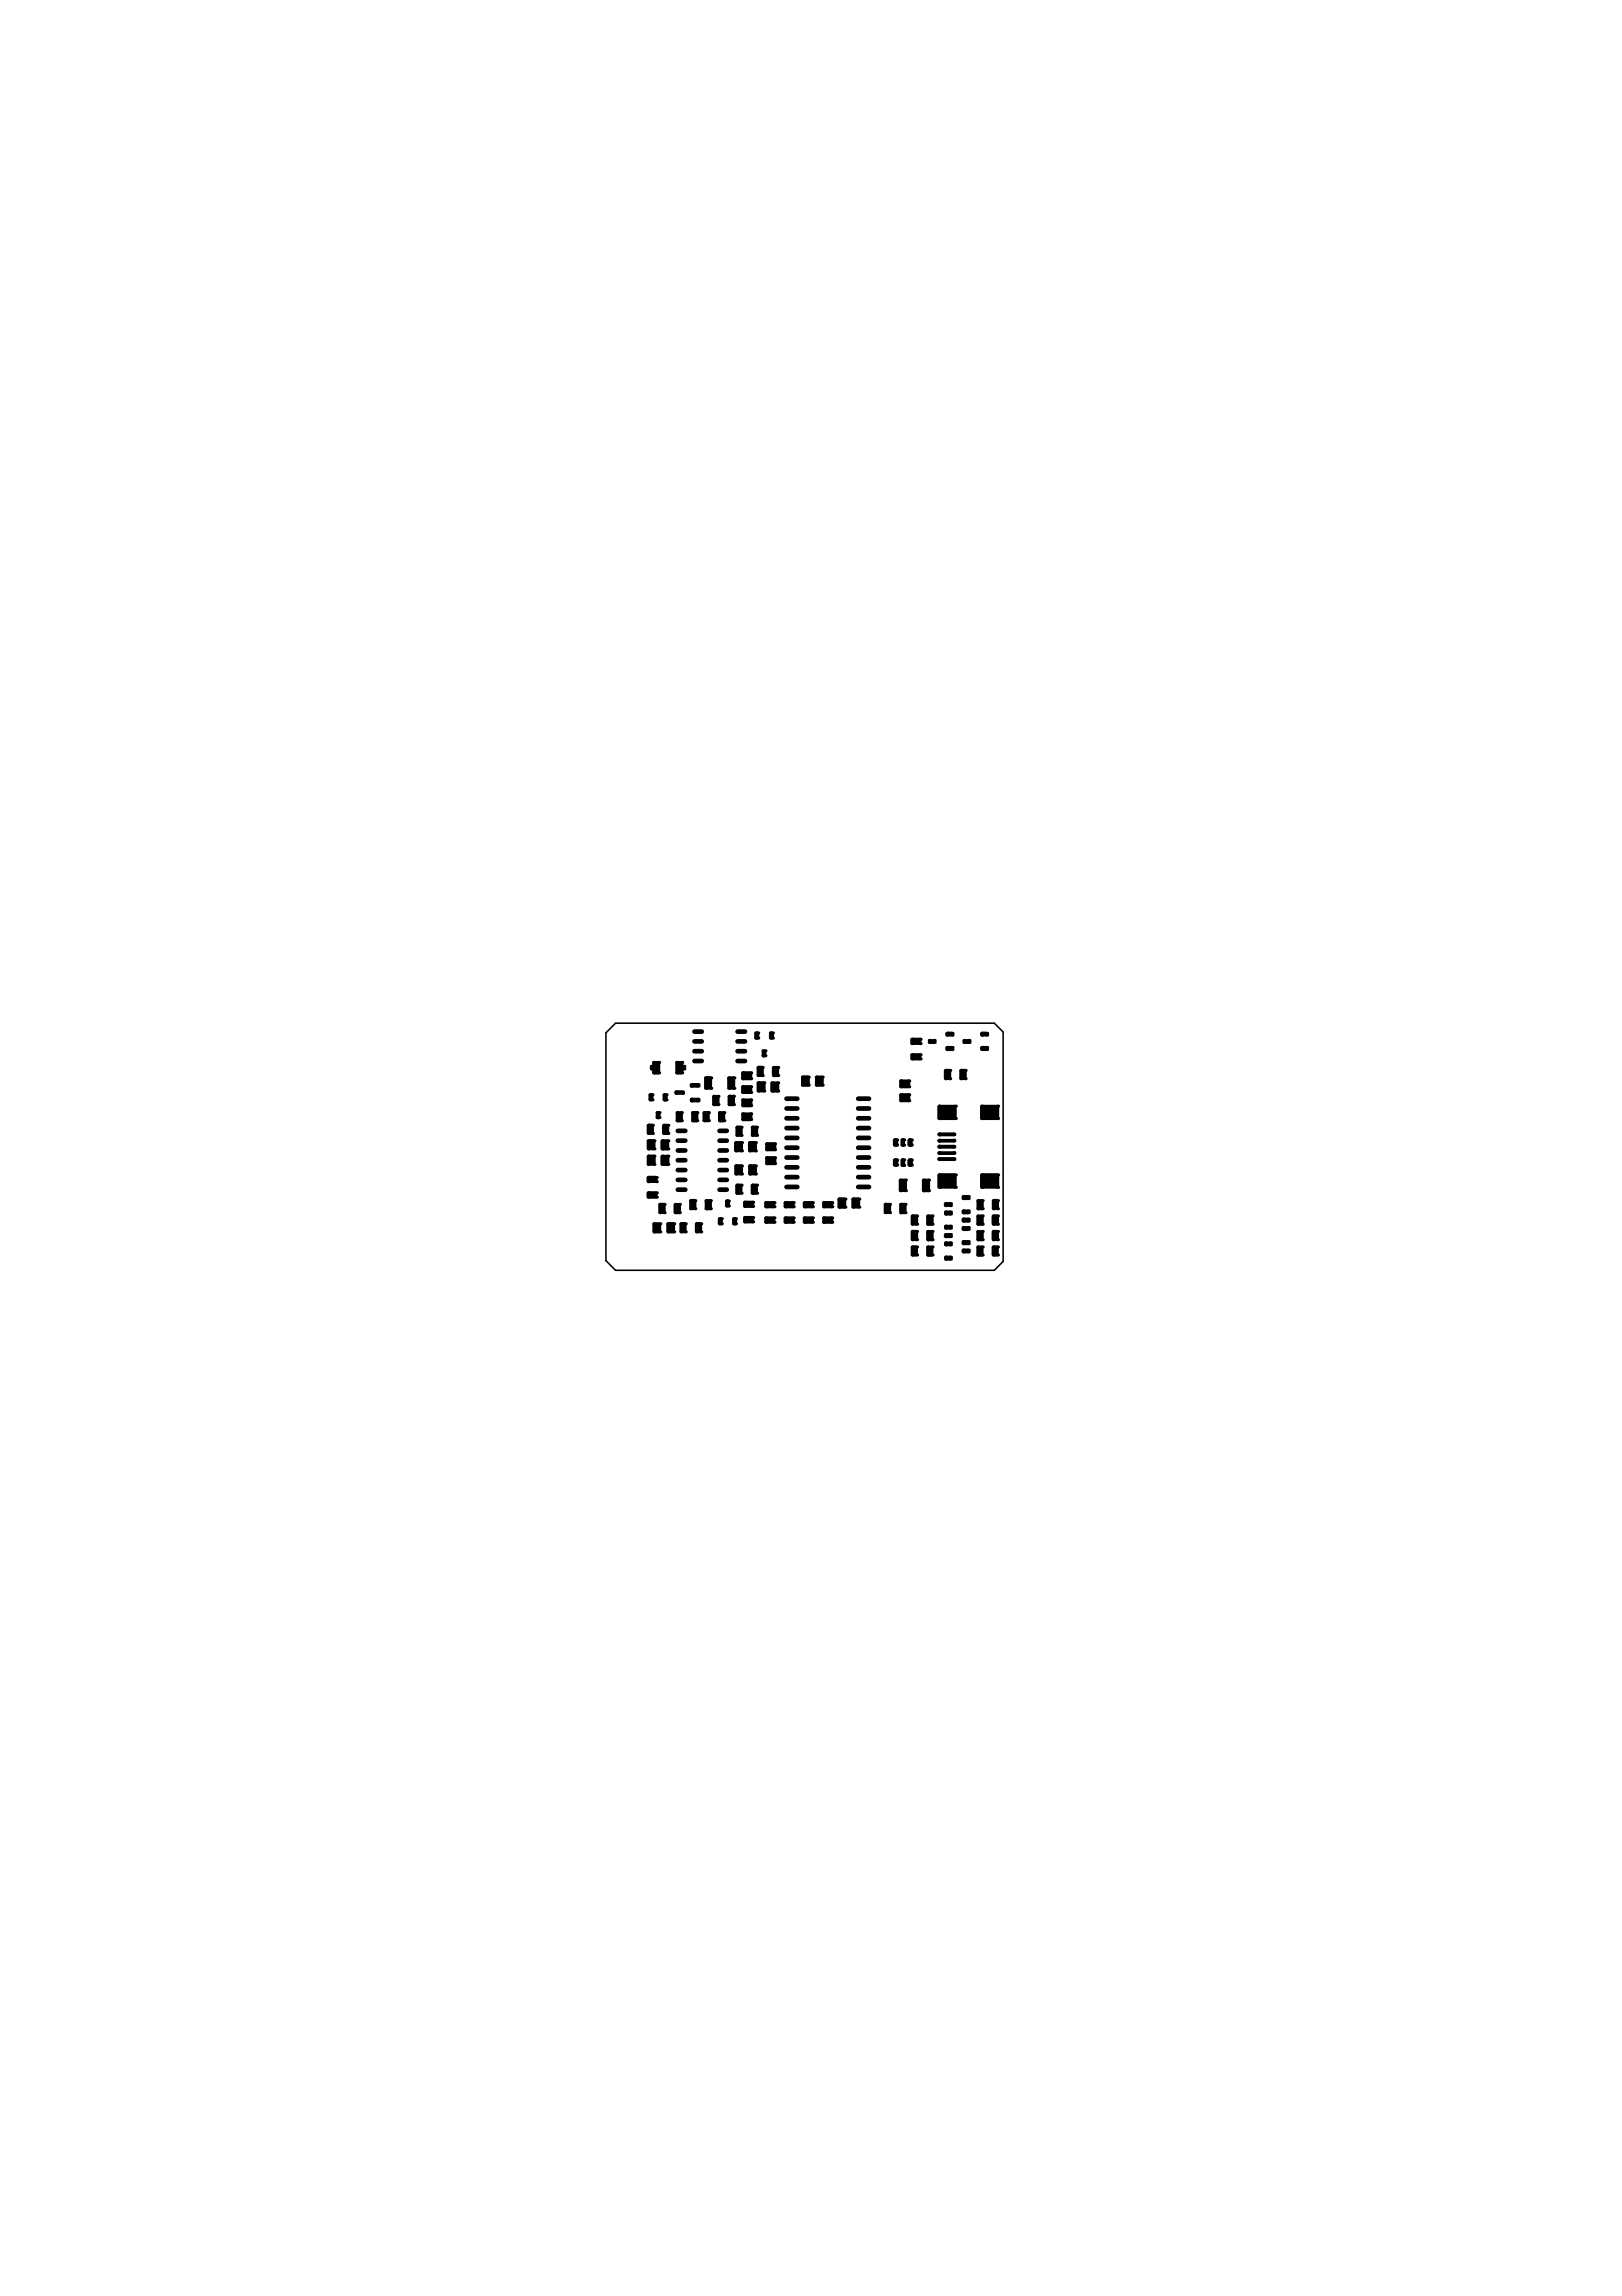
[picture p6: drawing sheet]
<svg xmlns="http://www.w3.org/2000/svg" width="210mm" height="297mm" viewBox="0 0 210 297" stroke-linecap="round" stroke-linejoin="round" font-family="sans-serif">
<path d="M79.7 132.4h49l1.1 1.1v29.7l-1.1 1.1h-49l-1.3-1.2v-29.5z" fill="none" stroke="#000" stroke-width=".2"/>
<g fill="#000">
<path d="M84.3 137.8h.6l.2 .2v.3l-.2 .2h-.6l-.2-.2v-.3z" fill-rule="evenodd"/>
<path d="M84.6 137.3h.6l.2 .2v1.3l-.2 .2h-.6l-.2-.2v-1.3z" fill-rule="evenodd"/>
<path d="M87.9 137.8h.6l.2 .2v.3l-.2 .2h-.6l-.2-.2v-.3z" fill-rule="evenodd"/>
<path d="M87.6 137.3h.6l.2 .2v1.3l-.2 .2h-.6l-.2-.2v-1.3z" fill-rule="evenodd"/>
<path d="M96.1 138.6h1l.2 .2v.8l-.2 .2h-1l-.2-.2v-.8z" fill-rule="evenodd"/>
<path d="M97.8 133.4h.3l.2 .2v.7l-.2 .2h-.3l-.2-.2v-.7z" fill-rule="evenodd"/>
<path d="M98.1 137.9h.6l.1 .2v1l-.1 .2h-.6l-.2-.2v-1z" fill-rule="evenodd"/>
<path d="M98.7 135.8h.3l.2 .2v.6l-.2 .2h-.3l-.1-.2v-.6z" fill-rule="evenodd"/>
<path d="M99.7 133.4h.3l.2 .2v.7l-.2 .2h-.3l-.2-.2v-.7z" fill-rule="evenodd"/>
<path d="M100.1 137.9h.5l.2 .2v1l-.2 .2h-.5l-.2-.2v-1z" fill-rule="evenodd"/>
<path d="M103.9 139.1h.7l.2 .2v1.1l-.2 .2h-.7l-.2-.2v-1.1z" fill-rule="evenodd"/>
<path d="M105.7 139.1h.7l.2 .2v1.1l-.2 .2h-.7l-.2-.2v-1.1z" fill-rule="evenodd"/>
<path d="M116.4 139.8l.2-.1h1l.2 .1v.8l-.2 .2h-1l-.2-.2z" fill-rule="evenodd"/>
<path d="M118 136.3h1.1l.1 .2v.5l-.1 .2h-1.1l-.2-.2v-.5z" fill-rule="evenodd"/>
<path d="M118 134.2h1.1l.1 .3v.5l-.1 .2h-1.1l-.2-.2v-.5z" fill-rule="evenodd"/>
<path d="M120.1 134.6l.2-.2h.6l.2 .2v.3l-.2 .2h-.6l-.2-.2z" fill-rule="evenodd"/>
<path d="M122.5 135.3h.7l.2 .2v.3l-.2 .2h-.7l-.2-.2v-.3z" fill-rule="evenodd"/>
<path d="M122.5 133.5h.7l.2 .2v.2l-.2 .2h-.7l-.2-.2v-.2z" fill-rule="evenodd"/>
<path d="M122.3 138.3h.6l.2 .2v1l-.2 .2h-.6l-.2-.2v-1z" fill-rule="evenodd"/>
<path d="M124.3 138.3h.6l.2 .2v1.1l-.2 .1h-.6l-.2-.1v-1.1z" fill-rule="evenodd"/>
<path d="M124.7 134.4h.7l.2 .2v.3l-.2 .2h-.7l-.1-.2v-.3z" fill-rule="evenodd"/>
<path d="M127 135.3h.7l.2 .2v.3l-.2 .2h-.7l-.2-.2v-.3z" fill-rule="evenodd"/>
<path d="M127 133.5h.7l.2 .2v.2l-.2 .2h-.7l-.2-.2v-.2z" fill-rule="evenodd"/>
<path d="M83.9 154.1h1l.2 .2v.6l-.2 .2h-1l-.2-.2v-.6z" fill-rule="evenodd"/>
<path d="M83.9 152.1h1l.2 .2v.5l-.2 .2h-1l-.2-.2v-.5z" fill-rule="evenodd"/>
<path d="M84.1 141.4h.3l.2 .2v.7l-.2 .2h-.3l-.2-.2v-.7z" fill-rule="evenodd"/>
<path d="M83.9 145.4h.5l.2 .2v1l-.2 .2h-.5l-.2-.2v-1z" fill-rule="evenodd"/>
<path d="M83.9 147.4h.7l.2 .2v1l-.2 .2h-.7l-.2-.2v-1z" fill-rule="evenodd"/>
<path d="M83.9 149.4h.8l.2 .2v1l-.2 .2h-.8l-.2-.2v-1z" fill-rule="evenodd"/>
<path d="M85 143.7h.3l.2 .2v.7l-.2 .2h-.3l-.1-.2v-.7z" fill-rule="evenodd"/>
<path d="M84.4 158.3l.2-.2h.8l.2 .2v1.1l-.2 .2h-.8l-.2-.2z" fill-rule="evenodd"/>
<path d="M85.4 155.6h.5l.2 .2v1.1l-.2 .2h-.5l-.2-.2v-1.1z" fill-rule="evenodd"/>
<path d="M85.7 141.6l.2-.1h.3l.2 .1v.7l-.2 .2h-.3l-.2-.2z" fill-rule="evenodd"/>
<path d="M85.7 147.4h.7l.2 .2v1l-.2 .2h-.7l-.2-.2v-1z" fill-rule="evenodd"/>
<path d="M85.9 145.4h.5l.2 .2v1l-.2 .2h-.5l-.2-.2v-1z" fill-rule="evenodd"/>
<path d="M85.7 149.4h.7l.2 .2v1l-.2 .2h-.7l-.2-.2v-1z" fill-rule="evenodd"/>
<path d="M86.4 158.1h.8l.2 .2v1.1l-.2 .2h-.8l-.2-.2v-1.1z" fill-rule="evenodd"/>
<path d="M87.5 141h.8l.2 .3v.1l-.2 .2h-.8l-.2-.2v-.1z" fill-rule="evenodd"/>
<path d="M87.4 155.6h.5l.2 .2v1.1l-.2 .2h-.5l-.2-.2v-1.1z" fill-rule="evenodd"/>
<path d="M87.6 143.8h.6l.2 .2v1l-.2 .2h-.6l-.2-.2v-1z" fill-rule="evenodd"/>
<path d="M88.1 158.1h.6l.2 .2v1.1l-.2 .1h-.6l-.2-.1v-1.1z" fill-rule="evenodd"/>
<path d="M89.5 140.1h.8l.2 .2v.2l-.2 .2h-.8l-.2-.2v-.2z" fill-rule="evenodd"/>
<path d="M89.5 142h.8l.2 .2v.2l-.2 .2h-.8l-.2-.2v-.2z" fill-rule="evenodd"/>
<path d="M89.4 155.1h.5l.2 .2v1.1l-.2 .2h-.5l-.2-.2v-1.1z" fill-rule="evenodd"/>
<path d="M89.6 143.7h.6l.2 .2v1.1l-.2 .2h-.6l-.2-.2v-1.1z" fill-rule="evenodd"/>
<path d="M90.1 158.1h.6l.2 .2v1l-.2 .2h-.6l-.2-.2v-1z" fill-rule="evenodd"/>
<path d="M91.1 143.7h.5l.2 .2v1.1l-.2 .2h-.5l-.2-.2v-1.1z" fill-rule="evenodd"/>
<path d="M91.2 155.3l.2-.2h.5l.2 .2v1.1l-.2 .2h-.5l-.2-.2z" fill-rule="evenodd"/>
<path d="M91.3 139.2h.7l.2 .2v1.4l-.2 .2h-.7l-.2-.2v-1.4z" fill-rule="evenodd"/>
<path d="M92.4 141.7h.5l.2 .2v1l-.2 .2h-.5l-.2-.2v-1z" fill-rule="evenodd"/>
<path d="M93.1 157.5h.2l.2 .2v.6l-.2 .2h-.2l-.2-.2v-.6z" fill-rule="evenodd"/>
<path d="M93.1 143.8h.5l.3 .2v1l-.3 .2h-.5l-.2-.2v-1z" fill-rule="evenodd"/>
<path d="M94 155.2h.3l.2 .2v.6l-.2 .2h-.3l-.2-.2v-.6z" fill-rule="evenodd"/>
<path d="M94.4 141.6h.5l.2 .2v1.1l-.2 .2h-.5l-.2-.2v-1.1z" fill-rule="evenodd"/>
<path d="M94.9 157.5h.3l.2 .2v.6l-.2 .2h-.3l-.2-.2v-.6z" fill-rule="evenodd"/>
<path d="M94.1 139.4l.2-.2h.7l.1 .2v1.4l-.1 .2h-.7l-.2-.2z" fill-rule="evenodd"/>
<path d="M95.2 150.6h.8l.2 .2v1.1l-.2 .2h-.8l-.2-.2v-1.1z" fill-rule="evenodd"/>
<path d="M95.2 147.6h.8l.2 .2v1.1l-.2 .2h-.8l-.2-.2v-1.1z" fill-rule="evenodd"/>
<path d="M95.3 153.1h.6l.2 .2v1.1l-.2 .2h-.6l-.2-.2v-1.1z" fill-rule="evenodd"/>
<path d="M95.3 145.6h.6l.2 .2v1.1l-.2 .2h-.6l-.1-.2v-1.1z" fill-rule="evenodd"/>
<path d="M96.1 142.1h1.1l.2 .2v.8l-.2 .2h-1.1l-.2-.2v-.8z" fill-rule="evenodd"/>
<path d="M96.1 143.9h1.1l.2 .2v.8l-.2 .2h-1.1l-.2-.2v-.8z" fill-rule="evenodd"/>
<path d="M97 150.6h.8l.2 .2v1.1l-.2 .2h-.8l-.2-.2v-1.1z" fill-rule="evenodd"/>
<path d="M97 147.6h.8l.2 .2v1.1l-.2 .2h-.8l-.2-.2v-1.1z" fill-rule="evenodd"/>
<path d="M96.1 140.4h1l.2 .2v.7l-.2 .2h-1l-.2-.2v-.7z" fill-rule="evenodd"/>
<path d="M97.3 153.1h.6l.2 .2v1.1l-.2 .2h-.6l-.2-.2v-1.1z" fill-rule="evenodd"/>
<path d="M97.3 145.6h.6l.2 .2v1.1l-.2 .2h-.6l-.1-.2v-1.1z" fill-rule="evenodd"/>
<path d="M96.4 157.3h1l.2 .2v.6l-.2 .2h-1l-.2-.2v-.6z" fill-rule="evenodd"/>
<path d="M96.4 155.3h1l.2 .2v.6l-.2 .2h-1l-.2-.2v-.6z" fill-rule="evenodd"/>
<path d="M98.1 139.9h.8l.2 .2v1l-.2 .2h-.8l-.2-.2v-1z" fill-rule="evenodd"/>
<path d="M99.2 149.6h1.1l.2 .2v.7l-.2 .2h-1.1l-.2-.2v-.7z" fill-rule="evenodd"/>
<path d="M99.2 147.8h1.1l.2 .2v.7l-.2 .2h-1.1l-.2-.2v-.7z" fill-rule="evenodd"/>
<path d="M99.1 157.4h1.1l.1 .2v.5l-.1 .2h-1.1l-.2-.2v-.5z" fill-rule="evenodd"/>
<path d="M99.1 155.4h1.1l.1 .2v.5l-.1 .2h-1.1l-.2-.2v-.5z" fill-rule="evenodd"/>
<path d="M99.9 139.9h.7l.2 .2v1.1l-.2 .2h-.7l-.2-.2v-1.1z" fill-rule="evenodd"/>
<path d="M101.6 157.4h1l.2 .2v.5l-.2 .2h-1l-.2-.2v-.5z" fill-rule="evenodd"/>
<path d="M101.6 155.4h1l.2 .2v.5l-.2 .2h-1l-.2-.2v-.5z" fill-rule="evenodd"/>
<path d="M104.1 157.4h1l.2 .2v.5l-.2 .2h-1l-.2-.2v-.5z" fill-rule="evenodd"/>
<path d="M104.1 155.4h1l.2 .2v.5l-.2 .2h-1l-.2-.2v-.5z" fill-rule="evenodd"/>
<path d="M106.6 157.4h1l.2 .2v.5l-.2 .2h-1l-.2-.2v-.5z" fill-rule="evenodd"/>
<path d="M106.6 155.4h1l.2 .2v.5l-.2 .2h-1l-.2-.2v-.5z" fill-rule="evenodd"/>
<path d="M108.6 154.9h.7l.2 .2v1.1l-.2 .2h-.7l-.2-.2v-1.1z" fill-rule="evenodd"/>
<path d="M110.4 154.9h.7l.2 .2v1l-.2 .2h-.7l-.2-.2v-1z" fill-rule="evenodd"/>
<path d="M114.6 155.6h.5l.2 .2v1.1l-.2 .2h-.5l-.2-.2v-1.1z" fill-rule="evenodd"/>
<path d="M115.8 147.2h.2l.2 .3v.6l-.2 .2h-.2l-.3-.2v-.6z" fill-rule="evenodd"/>
<path d="M115.5 150.1l.3-.2h.2l.3 .2v.6l-.3 .2h-.2l-.3-.2z" fill-rule="evenodd"/>
<path d="M116.6 155.6h.5l.2 .2v1.1l-.2 .2h-.5l-.2-.2v-1.1z" fill-rule="evenodd"/>
<path d="M116.7 147.2h.2l.2 .2v.8l-.2 .2h-.2l-.2-.2v-.8z" fill-rule="evenodd"/>
<path d="M116.7 149.9h.2l.2 .2v.7l-.2 .2h-.2l-.2-.2v-.7z" fill-rule="evenodd"/>
<path d="M116.3 152.7l.2-.2h.7l.2 .2v1.3l-.2 .2h-.7l-.2-.2z" fill-rule="evenodd"/>
<path d="M116.6 141.4h1l.2 .2v.8l-.2 .2h-1l-.2-.2v-.8z" fill-rule="evenodd"/>
<path d="M117.7 147.3h.2l.2 .2v.6l-.2 .3h-.2l-.3-.3v-.6z" fill-rule="evenodd"/>
<path d="M117.4 150.1l.3-.2h.2l.2 .2v.6l-.2 .3h-.2l-.3-.3z" fill-rule="evenodd"/>
<path d="M118.1 159.1h.5l.2 .2v1.1l-.2 .2h-.5l-.2-.2v-1.1z" fill-rule="evenodd"/>
<path d="M118.1 157.1h.5l.2 .2v1.1l-.2 .2h-.5l-.2-.2v-1.1z" fill-rule="evenodd"/>
<path d="M120.1 159.1h.5l.2 .2v1.1l-.2 .2h-.5l-.2-.2v-1.1z" fill-rule="evenodd"/>
<path d="M120.1 157.1h.5l.2 .2v1.1l-.2 .2h-.5l-.2-.2v-1.1z" fill-rule="evenodd"/>
<path d="M119.5 152.5h.7l.2 .2v1.3l-.2 .2h-.7l-.2-.2v-1.3z" fill-rule="evenodd"/>
<path d="M121.3 149.1l.2-.2h1.9l.2 .3-.2 .2h-1.9z" fill-rule="evenodd"/>
<path d="M121.5 146.5h1.9l.2 .3-.2 .2h-1.9l-.2-.2z" fill-rule="evenodd"/>
<path d="M121.3 147.5l.2-.2h1.9l.2 .3-.2 .2h-1.9z" fill-rule="evenodd"/>
<path d="M121.5 151.8h2.1l.2 .2v1.6l-.2 .2h-2.1l-.2-.2v-1.6z" fill-rule="evenodd"/>
<path d="M121.5 149.7h1.9l.2 .3-.2 .2h-1.9l-.2-.2z" fill-rule="evenodd"/>
<path d="M121.5 142.9h2.1l.2 .2v1.6l-.2 .2h-2.1l-.2-.2v-1.6z" fill-rule="evenodd"/>
<path d="M121.5 148.1h1.9l.2 .3-.2 .2h-1.9l-.2-.2z" fill-rule="evenodd"/>
<path d="M122.3 159.5h.7l.2 .2v.3l-.2 .2h-.7l-.2-.2v-.3z" fill-rule="evenodd"/>
<path d="M122.3 155.5h.7l.2 .2v.3l-.2 .1h-.7l-.2-.1v-.3z" fill-rule="evenodd"/>
<path d="M122.2 158.6l.2-.1h.6l.2 .1v.3l-.2 .2h-.6l-.2-.2z" fill-rule="evenodd"/>
<path d="M122.4 156.6h.6l.2 .2v.3l-.2 .2h-.6l-.2-.2v-.3z" fill-rule="evenodd"/>
<path d="M124.6 158.6h.7l.2 .2v.3l-.2 .2h-.7l-.2-.2v-.3z" fill-rule="evenodd"/>
<path d="M124.6 156.5h.7l.2 .2v.2l-.2 .2h-.7l-.2-.2v-.2z" fill-rule="evenodd"/>
<path d="M124.6 154.6h.7l.2 .2v.3l-.2 .2h-.7l-.2-.2v-.3z" fill-rule="evenodd"/>
<path d="M124.6 157.5h.7l.2 .2v.3l-.2 .2h-.7l-.2-.2v-.3z" fill-rule="evenodd"/>
<path d="M126.5 159.1h.6l.2 .2v1.1l-.2 .2h-.6l-.2-.2v-1.1z" fill-rule="evenodd"/>
<path d="M126.5 157.1h.6l.2 .2v1.1l-.2 .2h-.6l-.2-.2v-1.1z" fill-rule="evenodd"/>
<path d="M126.6 155.1h.5l.2 .2v1.1l-.2 .2h-.5l-.2-.2v-1.1z" fill-rule="evenodd"/>
<path d="M127 151.8h2.1l.2 .2v1.6l-.2 .2h-2.1l-.2-.2v-1.6z" fill-rule="evenodd"/>
<path d="M127 142.9h2.1l.2 .2v1.6l-.2 .2h-2.1l-.2-.2v-1.6z" fill-rule="evenodd"/>
<path d="M128.5 159.1h.6l.2 .2v1.1l-.2 .2h-.6l-.2-.2v-1.1z" fill-rule="evenodd"/>
<path d="M128.5 157.1h.6l.2 .2v1.1l-.2 .2h-.6l-.2-.2v-1.1z" fill-rule="evenodd"/>
<path d="M128.5 155.1h.6l.2 .2v1l-.2 .3h-.6l-.2-.3v-1z" fill-rule="evenodd"/>
<path d="M118.1 161.1h.5l.2 .2v1.1l-.2 .2h-.5l-.2-.2v-1.1z" fill-rule="evenodd"/>
<path d="M120.1 161.1h.5l.2 .2v1.1l-.2 .2h-.5l-.2-.2v-1.1z" fill-rule="evenodd"/>
<path d="M122.4 162.4h.6l.2 .2v.3l-.2 .2h-.6l-.2-.2v-.3z" fill-rule="evenodd"/>
<path d="M122.2 160.8l.2-.2h.6l.2 .2v.2l-.2 .2h-.6l-.2-.2z" fill-rule="evenodd"/>
<path d="M124.6 160.4h.7l.2 .2v.3l-.2 .2h-.7l-.2-.2v-.3z" fill-rule="evenodd"/>
<path d="M124.6 161.5h.7l.2 .2v.3l-.2 .2h-.7l-.2-.2v-.3z" fill-rule="evenodd"/>
<path d="M126.5 161.1h.6l.2 .2v1.1l-.2 .2h-.6l-.2-.2v-1.1z" fill-rule="evenodd"/>
<path d="M128.5 161.1h.6l.2 .2v1.1l-.2 .2h-.6l-.2-.2v-1.1z" fill-rule="evenodd"/>
</g>
<g fill="#000">
<circle cx="84.3" cy="138.3" r=".2"/>
<circle cx="84.3" cy="138" r=".2"/>
<circle cx="84.6" cy="137.4" r=".2"/>
<circle cx="84.6" cy="138.8" r=".2"/>
<circle cx="84.9" cy="138.3" r=".2"/>
<circle cx="84.9" cy="138" r=".2"/>
<circle cx="85.2" cy="137.4" r=".2"/>
<circle cx="85.2" cy="138.8" r=".2"/>
<circle cx="87.6" cy="137.4" r=".2"/>
<circle cx="87.6" cy="138.8" r=".2"/>
<circle cx="87.9" cy="138.3" r=".2"/>
<circle cx="87.9" cy="138" r=".2"/>
<circle cx="88.2" cy="138.8" r=".2"/>
<circle cx="88.2" cy="137.4" r=".2"/>
<circle cx="88.5" cy="138" r=".2"/>
<circle cx="88.5" cy="138.3" r=".2"/>
<circle cx="91.3" cy="139.5" r=".2"/>
<circle cx="92" cy="139.5" r=".2"/>
<circle cx="94.3" cy="139.5" r=".2"/>
<circle cx="95" cy="139.5" r=".2"/>
<circle cx="96.1" cy="139.6" r=".2"/>
<circle cx="96.1" cy="138.8" r=".2"/>
<circle cx="97.1" cy="138.8" r=".2"/>
<circle cx="97.1" cy="139.6" r=".2"/>
<circle cx="97.8" cy="134.3" r=".2"/>
<circle cx="97.8" cy="133.6" r=".2"/>
<circle cx="98.1" cy="133.6" r=".2"/>
<circle cx="98.1" cy="134.3" r=".2"/>
<circle cx="98.1" cy="138.1" r=".2"/>
<circle cx="98.1" cy="139.1" r=".2"/>
<circle cx="98.6" cy="138.1" r=".2"/>
<circle cx="98.6" cy="139.1" r=".2"/>
<circle cx="98.7" cy="135.9" r=".2"/>
<circle cx="98.7" cy="136.6" r=".2"/>
<circle cx="99" cy="135.9" r=".2"/>
<circle cx="99" cy="136.6" r=".2"/>
<circle cx="99.7" cy="133.6" r=".2"/>
<circle cx="99.7" cy="134.3" r=".2"/>
<circle cx="100" cy="134.3" r=".2"/>
<circle cx="100" cy="133.6" r=".2"/>
<circle cx="100.1" cy="138.1" r=".2"/>
<circle cx="100.1" cy="139.1" r=".2"/>
<circle cx="100.6" cy="138.1" r=".2"/>
<circle cx="100.6" cy="139.1" r=".2"/>
<circle cx="103.8" cy="139.3" r=".2"/>
<circle cx="104.6" cy="139.3" r=".2"/>
<circle cx="105.6" cy="139.3" r=".2"/>
<circle cx="106.4" cy="139.3" r=".2"/>
<circle cx="116.6" cy="139.8" r=".2"/>
<circle cx="117.6" cy="139.8" r=".2"/>
<circle cx="118" cy="137" r=".2"/>
<circle cx="118" cy="136.5" r=".2"/>
<circle cx="118" cy="134.5" r=".2"/>
<circle cx="118" cy="135" r=".2"/>
<circle cx="119.1" cy="136.5" r=".2"/>
<circle cx="119.1" cy="137" r=".2"/>
<circle cx="119.1" cy="134.5" r=".2"/>
<circle cx="119.1" cy="135" r=".2"/>
<circle cx="120.3" cy="134.9" r=".2"/>
<circle cx="120.3" cy="134.6" r=".2"/>
<circle cx="120.9" cy="134.9" r=".2"/>
<circle cx="120.9" cy="134.6" r=".2"/>
<circle cx="122.4" cy="139.6" r=".2"/>
<circle cx="122.4" cy="138.5" r=".2"/>
<circle cx="122.5" cy="135.8" r=".2"/>
<circle cx="122.5" cy="135.5" r=".2"/>
<circle cx="122.5" cy="133.9" r=".2"/>
<circle cx="122.5" cy="133.7" r=".2"/>
<circle cx="122.9" cy="139.6" r=".2"/>
<circle cx="122.9" cy="138.5" r=".2"/>
<circle cx="123.2" cy="135.5" r=".2"/>
<circle cx="123.2" cy="133.7" r=".2"/>
<circle cx="123.2" cy="135.8" r=".2"/>
<circle cx="123.2" cy="133.9" r=".2"/>
<circle cx="124.3" cy="138.5" r=".2"/>
<circle cx="124.3" cy="139.6" r=".2"/>
<circle cx="124.7" cy="134.9" r=".2"/>
<circle cx="124.7" cy="134.6" r=".2"/>
<circle cx="124.9" cy="139.6" r=".2"/>
<circle cx="124.9" cy="138.5" r=".2"/>
<circle cx="125.4" cy="134.9" r=".2"/>
<circle cx="125.4" cy="134.6" r=".2"/>
<circle cx="127.1" cy="135.8" r=".2"/>
<circle cx="127.1" cy="135.5" r=".2"/>
<circle cx="127.1" cy="133.9" r=".2"/>
<circle cx="127.1" cy="133.7" r=".2"/>
<circle cx="127.7" cy="133.9" r=".2"/>
<circle cx="127.7" cy="135.5" r=".2"/>
<circle cx="127.7" cy="133.7" r=".2"/>
<circle cx="127.7" cy="135.8" r=".2"/>
<circle cx="83.9" cy="150.6" r=".2"/>
<circle cx="83.9" cy="152.3" r=".2"/>
<circle cx="83.9" cy="147.6" r=".2"/>
<circle cx="83.9" cy="148.6" r=".2"/>
<circle cx="83.9" cy="149.6" r=".2"/>
<circle cx="83.9" cy="154.9" r=".2"/>
<circle cx="83.9" cy="154.3" r=".2"/>
<circle cx="83.9" cy="152.9" r=".2"/>
<circle cx="83.9" cy="145.6" r=".2"/>
<circle cx="83.9" cy="146.6" r=".2"/>
<circle cx="84.1" cy="141.6" r=".2"/>
<circle cx="84.1" cy="142.3" r=".2"/>
<circle cx="84.4" cy="142.3" r=".2"/>
<circle cx="84.4" cy="141.6" r=".2"/>
<circle cx="84.4" cy="145.6" r=".2"/>
<circle cx="84.4" cy="146.6" r=".2"/>
<circle cx="84.6" cy="147.6" r=".2"/>
<circle cx="84.6" cy="158.3" r=".2"/>
<circle cx="84.6" cy="150.6" r=".2"/>
<circle cx="84.6" cy="149.6" r=".2"/>
<circle cx="84.6" cy="159.4" r=".2"/>
<circle cx="84.6" cy="148.6" r=".2"/>
<circle cx="84.9" cy="154.9" r=".2"/>
<circle cx="84.9" cy="152.3" r=".2"/>
<circle cx="84.9" cy="154.3" r=".2"/>
<circle cx="84.9" cy="152.9" r=".2"/>
<circle cx="85" cy="143.9" r=".2"/>
<circle cx="85" cy="144.6" r=".2"/>
<circle cx="85.3" cy="143.9" r=".2"/>
<circle cx="85.3" cy="144.6" r=".2"/>
<circle cx="85.4" cy="158.3" r=".2"/>
<circle cx="85.4" cy="159.4" r=".2"/>
<circle cx="85.4" cy="155.8" r=".2"/>
<circle cx="85.4" cy="156.9" r=".2"/>
<circle cx="85.7" cy="150.6" r=".2"/>
<circle cx="85.7" cy="147.6" r=".2"/>
<circle cx="85.7" cy="149.6" r=".2"/>
<circle cx="85.7" cy="148.6" r=".2"/>
<circle cx="85.9" cy="145.6" r=".2"/>
<circle cx="85.9" cy="146.6" r=".2"/>
<circle cx="85.9" cy="142.3" r=".2"/>
<circle cx="85.9" cy="141.6" r=".2"/>
<circle cx="85.9" cy="156.9" r=".2"/>
<circle cx="85.9" cy="155.8" r=".2"/>
<circle cx="86.2" cy="142.3" r=".2"/>
<circle cx="86.2" cy="141.6" r=".2"/>
<circle cx="86.4" cy="158.3" r=".2"/>
<circle cx="86.4" cy="149.6" r=".2"/>
<circle cx="86.4" cy="147.6" r=".2"/>
<circle cx="86.4" cy="146.6" r=".2"/>
<circle cx="86.4" cy="159.4" r=".2"/>
<circle cx="86.4" cy="150.6" r=".2"/>
<circle cx="86.4" cy="148.6" r=".2"/>
<circle cx="86.4" cy="145.6" r=".2"/>
<circle cx="87.2" cy="158.3" r=".2"/>
<circle cx="87.2" cy="159.4" r=".2"/>
<circle cx="87.4" cy="156.9" r=".2"/>
<circle cx="87.4" cy="155.8" r=".2"/>
<circle cx="87.5" cy="141.5" r=".2"/>
<circle cx="87.5" cy="141.3" r=".2"/>
<circle cx="87.6" cy="143.9" r=".2"/>
<circle cx="87.6" cy="145" r=".2"/>
<circle cx="87.9" cy="156.9" r=".2"/>
<circle cx="87.9" cy="155.8" r=".2"/>
<circle cx="88.1" cy="158.3" r=".2"/>
<circle cx="88.1" cy="159.4" r=".2"/>
<circle cx="88.2" cy="145" r=".2"/>
<circle cx="88.2" cy="143.9" r=".2"/>
<circle cx="88.3" cy="141.5" r=".2"/>
<circle cx="88.3" cy="141.3" r=".2"/>
<circle cx="88.7" cy="159.4" r=".2"/>
<circle cx="88.7" cy="158.3" r=".2"/>
<circle cx="89.4" cy="155.3" r=".2"/>
<circle cx="89.4" cy="156.4" r=".2"/>
<circle cx="89.5" cy="142.4" r=".2"/>
<circle cx="89.5" cy="140.5" r=".2"/>
<circle cx="89.5" cy="140.3" r=".2"/>
<circle cx="89.5" cy="142.2" r=".2"/>
<circle cx="89.6" cy="143.9" r=".2"/>
<circle cx="89.6" cy="145" r=".2"/>
<circle cx="89.9" cy="155.3" r=".2"/>
<circle cx="89.9" cy="156.4" r=".2"/>
<circle cx="90.1" cy="158.3" r=".2"/>
<circle cx="90.1" cy="159.4" r=".2"/>
<circle cx="90.2" cy="145" r=".2"/>
<circle cx="90.2" cy="143.9" r=".2"/>
<circle cx="90.3" cy="140.3" r=".2"/>
<circle cx="90.3" cy="142.4" r=".2"/>
<circle cx="90.3" cy="140.5" r=".2"/>
<circle cx="90.3" cy="142.2" r=".2"/>
<circle cx="90.7" cy="158.3" r=".2"/>
<circle cx="90.7" cy="159.4" r=".2"/>
<circle cx="91.1" cy="143.9" r=".2"/>
<circle cx="91.1" cy="145" r=".2"/>
<circle cx="91.3" cy="140.8" r=".2"/>
<circle cx="91.4" cy="156.4" r=".2"/>
<circle cx="91.4" cy="155.3" r=".2"/>
<circle cx="91.7" cy="145" r=".2"/>
<circle cx="91.7" cy="143.9" r=".2"/>
<circle cx="91.9" cy="156.4" r=".2"/>
<circle cx="91.9" cy="155.3" r=".2"/>
<circle cx="92" cy="140.8" r=".2"/>
<circle cx="92.4" cy="141.8" r=".2"/>
<circle cx="92.4" cy="142.9" r=".2"/>
<circle cx="92.9" cy="142.9" r=".2"/>
<circle cx="92.9" cy="141.8" r=".2"/>
<circle cx="93.1" cy="158.3" r=".2"/>
<circle cx="93.1" cy="157.7" r=".2"/>
<circle cx="93.1" cy="143.9" r=".2"/>
<circle cx="93.1" cy="145" r=".2"/>
<circle cx="93.3" cy="158.3" r=".2"/>
<circle cx="93.3" cy="157.7" r=".2"/>
<circle cx="93.7" cy="145" r=".2"/>
<circle cx="93.7" cy="143.9" r=".2"/>
<circle cx="94" cy="156" r=".2"/>
<circle cx="94" cy="155.4" r=".2"/>
<circle cx="94.3" cy="156" r=".2"/>
<circle cx="94.3" cy="155.4" r=".2"/>
<circle cx="94.3" cy="140.8" r=".2"/>
<circle cx="94.4" cy="141.8" r=".2"/>
<circle cx="94.4" cy="142.9" r=".2"/>
<circle cx="94.9" cy="141.8" r=".2"/>
<circle cx="94.9" cy="142.9" r=".2"/>
<circle cx="94.9" cy="158.3" r=".2"/>
<circle cx="94.9" cy="157.7" r=".2"/>
<circle cx="95" cy="140.8" r=".2"/>
<circle cx="95.2" cy="158.3" r=".2"/>
<circle cx="95.2" cy="157.7" r=".2"/>
<circle cx="95.2" cy="148.9" r=".2"/>
<circle cx="95.2" cy="150.8" r=".2"/>
<circle cx="95.2" cy="151.9" r=".2"/>
<circle cx="95.2" cy="147.8" r=".2"/>
<circle cx="95.4" cy="153.3" r=".2"/>
<circle cx="95.4" cy="146.9" r=".2"/>
<circle cx="95.4" cy="154.4" r=".2"/>
<circle cx="95.4" cy="145.8" r=".2"/>
<circle cx="95.9" cy="145.8" r=".2"/>
<circle cx="95.9" cy="154.4" r=".2"/>
<circle cx="95.9" cy="146.9" r=".2"/>
<circle cx="95.9" cy="153.3" r=".2"/>
<circle cx="96" cy="151.9" r=".2"/>
<circle cx="96" cy="150.8" r=".2"/>
<circle cx="96" cy="148.9" r=".2"/>
<circle cx="96" cy="147.8" r=".2"/>
<circle cx="96.1" cy="142.3" r=".2"/>
<circle cx="96.1" cy="140.6" r=".2"/>
<circle cx="96.1" cy="143" r=".2"/>
<circle cx="96.1" cy="144.8" r=".2"/>
<circle cx="96.1" cy="144.1" r=".2"/>
<circle cx="96.1" cy="141.3" r=".2"/>
<circle cx="96.4" cy="158.1" r=".2"/>
<circle cx="96.4" cy="156.1" r=".2"/>
<circle cx="96.4" cy="157.5" r=".2"/>
<circle cx="96.4" cy="155.5" r=".2"/>
<circle cx="97" cy="150.8" r=".2"/>
<circle cx="97" cy="147.8" r=".2"/>
<circle cx="97" cy="151.9" r=".2"/>
<circle cx="97" cy="148.9" r=".2"/>
<circle cx="97.1" cy="142.3" r=".2"/>
<circle cx="97.1" cy="143" r=".2"/>
<circle cx="97.1" cy="140.6" r=".2"/>
<circle cx="97.1" cy="144.8" r=".2"/>
<circle cx="97.1" cy="141.3" r=".2"/>
<circle cx="97.1" cy="144.1" r=".2"/>
<circle cx="97.3" cy="154.4" r=".2"/>
<circle cx="97.3" cy="145.8" r=".2"/>
<circle cx="97.3" cy="153.3" r=".2"/>
<circle cx="97.3" cy="146.9" r=".2"/>
<circle cx="97.4" cy="157.5" r=".2"/>
<circle cx="97.4" cy="156.1" r=".2"/>
<circle cx="97.4" cy="155.5" r=".2"/>
<circle cx="97.4" cy="158.1" r=".2"/>
<circle cx="97.8" cy="151.9" r=".2"/>
<circle cx="97.8" cy="150.8" r=".2"/>
<circle cx="97.8" cy="148.9" r=".2"/>
<circle cx="97.8" cy="147.8" r=".2"/>
<circle cx="97.9" cy="154.4" r=".2"/>
<circle cx="97.9" cy="146.9" r=".2"/>
<circle cx="97.9" cy="145.8" r=".2"/>
<circle cx="97.9" cy="153.3" r=".2"/>
<circle cx="98.1" cy="140.1" r=".2"/>
<circle cx="98.1" cy="141.2" r=".2"/>
<circle cx="98.8" cy="140.1" r=".2"/>
<circle cx="98.8" cy="141.2" r=".2"/>
<circle cx="99.1" cy="157.6" r=".2"/>
<circle cx="99.1" cy="158.1" r=".2"/>
<circle cx="99.1" cy="155.6" r=".2"/>
<circle cx="99.1" cy="156.1" r=".2"/>
<circle cx="99.2" cy="148" r=".2"/>
<circle cx="99.2" cy="149.8" r=".2"/>
<circle cx="99.2" cy="148.7" r=".2"/>
<circle cx="99.2" cy="150.5" r=".2"/>
<circle cx="99.9" cy="140.1" r=".2"/>
<circle cx="99.9" cy="141.2" r=".2"/>
<circle cx="100.2" cy="158.1" r=".2"/>
<circle cx="100.2" cy="157.6" r=".2"/>
<circle cx="100.2" cy="155.6" r=".2"/>
<circle cx="100.2" cy="156.1" r=".2"/>
<circle cx="100.2" cy="150.5" r=".2"/>
<circle cx="100.2" cy="148.7" r=".2"/>
<circle cx="100.2" cy="148" r=".2"/>
<circle cx="100.2" cy="149.8" r=".2"/>
<circle cx="100.6" cy="141.2" r=".2"/>
<circle cx="100.6" cy="140.1" r=".2"/>
<circle cx="101.6" cy="158.1" r=".2"/>
<circle cx="101.6" cy="155.6" r=".2"/>
<circle cx="101.6" cy="156.1" r=".2"/>
<circle cx="101.6" cy="157.6" r=".2"/>
<circle cx="102.6" cy="158.1" r=".2"/>
<circle cx="102.6" cy="157.6" r=".2"/>
<circle cx="102.6" cy="156.1" r=".2"/>
<circle cx="102.6" cy="155.6" r=".2"/>
<circle cx="103.8" cy="140.4" r=".2"/>
<circle cx="104.1" cy="158.1" r=".2"/>
<circle cx="104.1" cy="157.6" r=".2"/>
<circle cx="104.1" cy="156.1" r=".2"/>
<circle cx="104.1" cy="155.6" r=".2"/>
<circle cx="104.6" cy="140.4" r=".2"/>
<circle cx="105.1" cy="158.1" r=".2"/>
<circle cx="105.1" cy="157.6" r=".2"/>
<circle cx="105.1" cy="155.6" r=".2"/>
<circle cx="105.1" cy="156.1" r=".2"/>
<circle cx="105.6" cy="140.4" r=".2"/>
<circle cx="106.4" cy="140.4" r=".2"/>
<circle cx="106.6" cy="158.1" r=".2"/>
<circle cx="106.6" cy="157.6" r=".2"/>
<circle cx="106.6" cy="155.6" r=".2"/>
<circle cx="106.6" cy="156.1" r=".2"/>
<circle cx="107.6" cy="158.1" r=".2"/>
<circle cx="107.6" cy="157.6" r=".2"/>
<circle cx="107.6" cy="156.1" r=".2"/>
<circle cx="107.6" cy="155.6" r=".2"/>
<circle cx="108.6" cy="156.2" r=".2"/>
<circle cx="108.6" cy="155.1" r=".2"/>
<circle cx="109.3" cy="156.2" r=".2"/>
<circle cx="109.3" cy="155.1" r=".2"/>
<circle cx="110.4" cy="155.1" r=".2"/>
<circle cx="110.4" cy="156.2" r=".2"/>
<circle cx="111.1" cy="156.2" r=".2"/>
<circle cx="111.1" cy="155.1" r=".2"/>
<circle cx="114.6" cy="155.8" r=".2"/>
<circle cx="114.6" cy="156.9" r=".2"/>
<circle cx="115.1" cy="156.9" r=".2"/>
<circle cx="115.1" cy="155.8" r=".2"/>
<circle cx="115.8" cy="147.5" r=".23"/>
<circle cx="115.8" cy="150.1" r=".23"/>
<circle cx="115.8" cy="150.7" r=".23"/>
<circle cx="115.8" cy="148.1" r=".23"/>
<circle cx="116" cy="150.1" r=".23"/>
<circle cx="116" cy="147.5" r=".23"/>
<circle cx="116" cy="150.7" r=".23"/>
<circle cx="116" cy="148.1" r=".23"/>
<circle cx="116.5" cy="152.7" r=".2"/>
<circle cx="116.5" cy="154" r=".2"/>
<circle cx="116.6" cy="140.6" r=".2"/>
<circle cx="116.6" cy="155.8" r=".2"/>
<circle cx="116.6" cy="156.9" r=".2"/>
<circle cx="116.6" cy="142.4" r=".2"/>
<circle cx="116.6" cy="141.6" r=".2"/>
<circle cx="116.7" cy="148.2" r=".2"/>
<circle cx="116.7" cy="150.1" r=".2"/>
<circle cx="116.7" cy="150.8" r=".2"/>
<circle cx="116.7" cy="147.5" r=".2"/>
<circle cx="116.9" cy="148.2" r=".2"/>
<circle cx="116.9" cy="150.1" r=".2"/>
<circle cx="116.9" cy="150.8" r=".2"/>
<circle cx="116.9" cy="147.5" r=".2"/>
<circle cx="117.1" cy="155.8" r=".2"/>
<circle cx="117.1" cy="156.9" r=".2"/>
<circle cx="117.2" cy="154" r=".2"/>
<circle cx="117.2" cy="152.7" r=".2"/>
<circle cx="117.6" cy="140.6" r=".2"/>
<circle cx="117.6" cy="142.4" r=".2"/>
<circle cx="117.6" cy="141.6" r=".2"/>
<circle cx="117.7" cy="150.1" r=".23"/>
<circle cx="117.7" cy="147.5" r=".23"/>
<circle cx="117.7" cy="148.1" r=".23"/>
<circle cx="117.7" cy="150.7" r=".23"/>
<circle cx="117.9" cy="150.1" r=".23"/>
<circle cx="117.9" cy="148.1" r=".23"/>
<circle cx="117.9" cy="147.5" r=".23"/>
<circle cx="117.9" cy="150.7" r=".23"/>
<circle cx="118.1" cy="159.3" r=".2"/>
<circle cx="118.1" cy="157.3" r=".2"/>
<circle cx="118.1" cy="158.4" r=".2"/>
<circle cx="118.6" cy="159.3" r=".2"/>
<circle cx="118.6" cy="157.3" r=".2"/>
<circle cx="118.6" cy="158.4" r=".2"/>
<circle cx="119.5" cy="152.7" r=".2"/>
<circle cx="119.5" cy="154" r=".2"/>
<circle cx="120.1" cy="158.4" r=".2"/>
<circle cx="120.1" cy="159.3" r=".2"/>
<circle cx="120.1" cy="157.3" r=".2"/>
<circle cx="120.2" cy="154" r=".2"/>
<circle cx="120.2" cy="152.7" r=".2"/>
<circle cx="120.6" cy="158.4" r=".2"/>
<circle cx="120.6" cy="159.3" r=".2"/>
<circle cx="120.6" cy="157.3" r=".2"/>
<circle cx="121.5" cy="153.6" r=".2"/>
<circle cx="121.5" cy="143.1" r=".2"/>
<circle cx="121.5" cy="146.7" r=".2"/>
<circle cx="121.5" cy="147.6" r=".2"/>
<circle cx="121.5" cy="148.3" r=".2"/>
<circle cx="121.5" cy="147.5" r=".2"/>
<circle cx="121.5" cy="152" r=".2"/>
<circle cx="121.5" cy="144.7" r=".2"/>
<circle cx="121.5" cy="149.2" r=".2"/>
<circle cx="121.5" cy="150" r=".2"/>
<circle cx="121.5" cy="149.9" r=".2"/>
<circle cx="121.5" cy="148.4" r=".2"/>
<circle cx="121.5" cy="149.1" r=".2"/>
<circle cx="121.5" cy="146.8" r=".2"/>
<circle cx="122.4" cy="160" r=".2"/>
<circle cx="122.4" cy="157.1" r=".2"/>
<circle cx="122.4" cy="158.9" r=".2"/>
<circle cx="122.4" cy="156.8" r=".2"/>
<circle cx="122.4" cy="155.7" r=".2"/>
<circle cx="122.4" cy="156" r=".2"/>
<circle cx="122.4" cy="159.7" r=".2"/>
<circle cx="122.4" cy="158.6" r=".2"/>
<circle cx="123" cy="159.7" r=".2"/>
<circle cx="123" cy="158.6" r=".2"/>
<circle cx="123" cy="160" r=".2"/>
<circle cx="123" cy="158.9" r=".2"/>
<circle cx="123" cy="156.8" r=".2"/>
<circle cx="123" cy="157.1" r=".2"/>
<circle cx="123" cy="156" r=".2"/>
<circle cx="123" cy="155.7" r=".2"/>
<circle cx="123.4" cy="149.2" r=".2"/>
<circle cx="123.4" cy="146.7" r=".2"/>
<circle cx="123.4" cy="147.6" r=".2"/>
<circle cx="123.4" cy="147.5" r=".2"/>
<circle cx="123.4" cy="148.3" r=".2"/>
<circle cx="123.4" cy="149.1" r=".2"/>
<circle cx="123.4" cy="146.8" r=".2"/>
<circle cx="123.4" cy="149.9" r=".2"/>
<circle cx="123.4" cy="148.4" r=".2"/>
<circle cx="123.4" cy="150" r=".2"/>
<circle cx="123.6" cy="143.1" r=".2"/>
<circle cx="123.6" cy="144.7" r=".2"/>
<circle cx="123.6" cy="153.6" r=".2"/>
<circle cx="123.6" cy="152" r=".2"/>
<circle cx="124.6" cy="154.8" r=".2"/>
<circle cx="124.6" cy="156.9" r=".2"/>
<circle cx="124.6" cy="157.7" r=".2"/>
<circle cx="124.6" cy="158.8" r=".2"/>
<circle cx="124.6" cy="158" r=".2"/>
<circle cx="124.6" cy="156.7" r=".2"/>
<circle cx="124.6" cy="159" r=".2"/>
<circle cx="124.6" cy="155.1" r=".2"/>
<circle cx="125.3" cy="154.8" r=".2"/>
<circle cx="125.3" cy="158.8" r=".2"/>
<circle cx="125.3" cy="156.9" r=".2"/>
<circle cx="125.3" cy="159" r=".2"/>
<circle cx="125.3" cy="156.7" r=".2"/>
<circle cx="125.3" cy="157.7" r=".2"/>
<circle cx="125.3" cy="158" r=".2"/>
<circle cx="125.3" cy="155.1" r=".2"/>
<circle cx="126.5" cy="158.4" r=".2"/>
<circle cx="126.5" cy="159.3" r=".2"/>
<circle cx="126.5" cy="155.3" r=".2"/>
<circle cx="126.5" cy="157.3" r=".2"/>
<circle cx="126.5" cy="156.4" r=".2"/>
<circle cx="127" cy="143.1" r=".2"/>
<circle cx="127" cy="152" r=".2"/>
<circle cx="127" cy="144.7" r=".2"/>
<circle cx="127" cy="153.6" r=".2"/>
<circle cx="127.1" cy="158.4" r=".2"/>
<circle cx="127.1" cy="159.3" r=".2"/>
<circle cx="127.1" cy="156.4" r=".2"/>
<circle cx="127.1" cy="157.3" r=".2"/>
<circle cx="127.1" cy="155.3" r=".2"/>
<circle cx="128.5" cy="159.3" r=".2"/>
<circle cx="128.5" cy="156.4" r=".2"/>
<circle cx="128.5" cy="157.3" r=".2"/>
<circle cx="128.5" cy="155.3" r=".2"/>
<circle cx="128.5" cy="158.4" r=".2"/>
<circle cx="129.1" cy="158.4" r=".2"/>
<circle cx="129.1" cy="159.3" r=".2"/>
<circle cx="129.1" cy="156.4" r=".2"/>
<circle cx="129.1" cy="155.3" r=".2"/>
<circle cx="129.1" cy="157.3" r=".2"/>
<circle cx="129.1" cy="153.6" r=".2"/>
<circle cx="129.1" cy="152" r=".2"/>
<circle cx="129.1" cy="143.1" r=".2"/>
<circle cx="129.1" cy="144.7" r=".2"/>
<circle cx="118.1" cy="161.3" r=".2"/>
<circle cx="118.1" cy="162.4" r=".2"/>
<circle cx="118.1" cy="160.4" r=".2"/>
<circle cx="118.6" cy="160.4" r=".2"/>
<circle cx="118.6" cy="162.4" r=".2"/>
<circle cx="118.6" cy="161.3" r=".2"/>
<circle cx="120.1" cy="160.4" r=".2"/>
<circle cx="120.1" cy="161.3" r=".2"/>
<circle cx="120.1" cy="162.4" r=".2"/>
<circle cx="120.6" cy="162.4" r=".2"/>
<circle cx="120.6" cy="160.4" r=".2"/>
<circle cx="120.6" cy="161.3" r=".2"/>
<circle cx="122.4" cy="162.6" r=".2"/>
<circle cx="122.4" cy="160.8" r=".2"/>
<circle cx="122.4" cy="162.9" r=".2"/>
<circle cx="122.4" cy="161" r=".2"/>
<circle cx="123" cy="160.8" r=".2"/>
<circle cx="123" cy="161" r=".2"/>
<circle cx="123" cy="162.6" r=".2"/>
<circle cx="123" cy="162.9" r=".2"/>
<circle cx="124.6" cy="161.7" r=".2"/>
<circle cx="124.6" cy="162" r=".2"/>
<circle cx="124.6" cy="160.9" r=".2"/>
<circle cx="124.6" cy="160.6" r=".2"/>
<circle cx="125.3" cy="161.7" r=".2"/>
<circle cx="125.3" cy="160.9" r=".2"/>
<circle cx="125.3" cy="160.6" r=".2"/>
<circle cx="125.3" cy="162" r=".2"/>
<circle cx="126.5" cy="160.4" r=".2"/>
<circle cx="126.5" cy="161.3" r=".2"/>
<circle cx="126.5" cy="162.4" r=".2"/>
<circle cx="127.1" cy="160.4" r=".2"/>
<circle cx="127.1" cy="162.4" r=".2"/>
<circle cx="127.1" cy="161.3" r=".2"/>
<circle cx="128.5" cy="161.3" r=".2"/>
<circle cx="128.5" cy="162.4" r=".2"/>
<circle cx="128.5" cy="160.4" r=".2"/>
<circle cx="129.1" cy="162.4" r=".2"/>
<circle cx="129.1" cy="161.3" r=".2"/>
<circle cx="129.1" cy="160.4" r=".2"/>
</g>
<g fill="none" stroke="#000" stroke-width=".61">
<path d="M89.9 137.3h.9M89.9 134.7h.9M89.9 133.5h.9M89.9 136h.9M95.4 137.3h1M95.4 134.7h1M95.4 133.5h1M95.4 136h1M87.7 152.6h1M87.7 151.4h1M87.7 148.8h1M87.7 147.6h1"/>
<path d="M87.7 153.9h1M87.7 150.1h1M87.7 146.3h1M93.1 152.6h1M93.1 151.4h1M93.1 148.8h1M93.1 147.6h1M93.1 153.9h1M93.1 150.1h1M93.1 146.3h1M101.8 153.6h1.4M101.8 151h1.4"/>
<path d="M101.8 148.5h1.4M101.8 147.2h1.4M101.8 144.7h1.4M101.8 143.4h1.4M101.8 149.8h1.4M101.8 152.3h1.4M101.8 142.1h1.4M101.8 145.9h1.4M111.1 153.6h1.4M111.1 151h1.4M111.1 148.5h1.4M111.1 147.2h1.4"/>
<path d="M111.1 144.7h1.4M111.1 143.4h1.4M111.1 149.8h1.4M111.1 152.3h1.4M111.1 142.1h1.4M111.1 145.9h1.4"/>
</g>
</svg>
